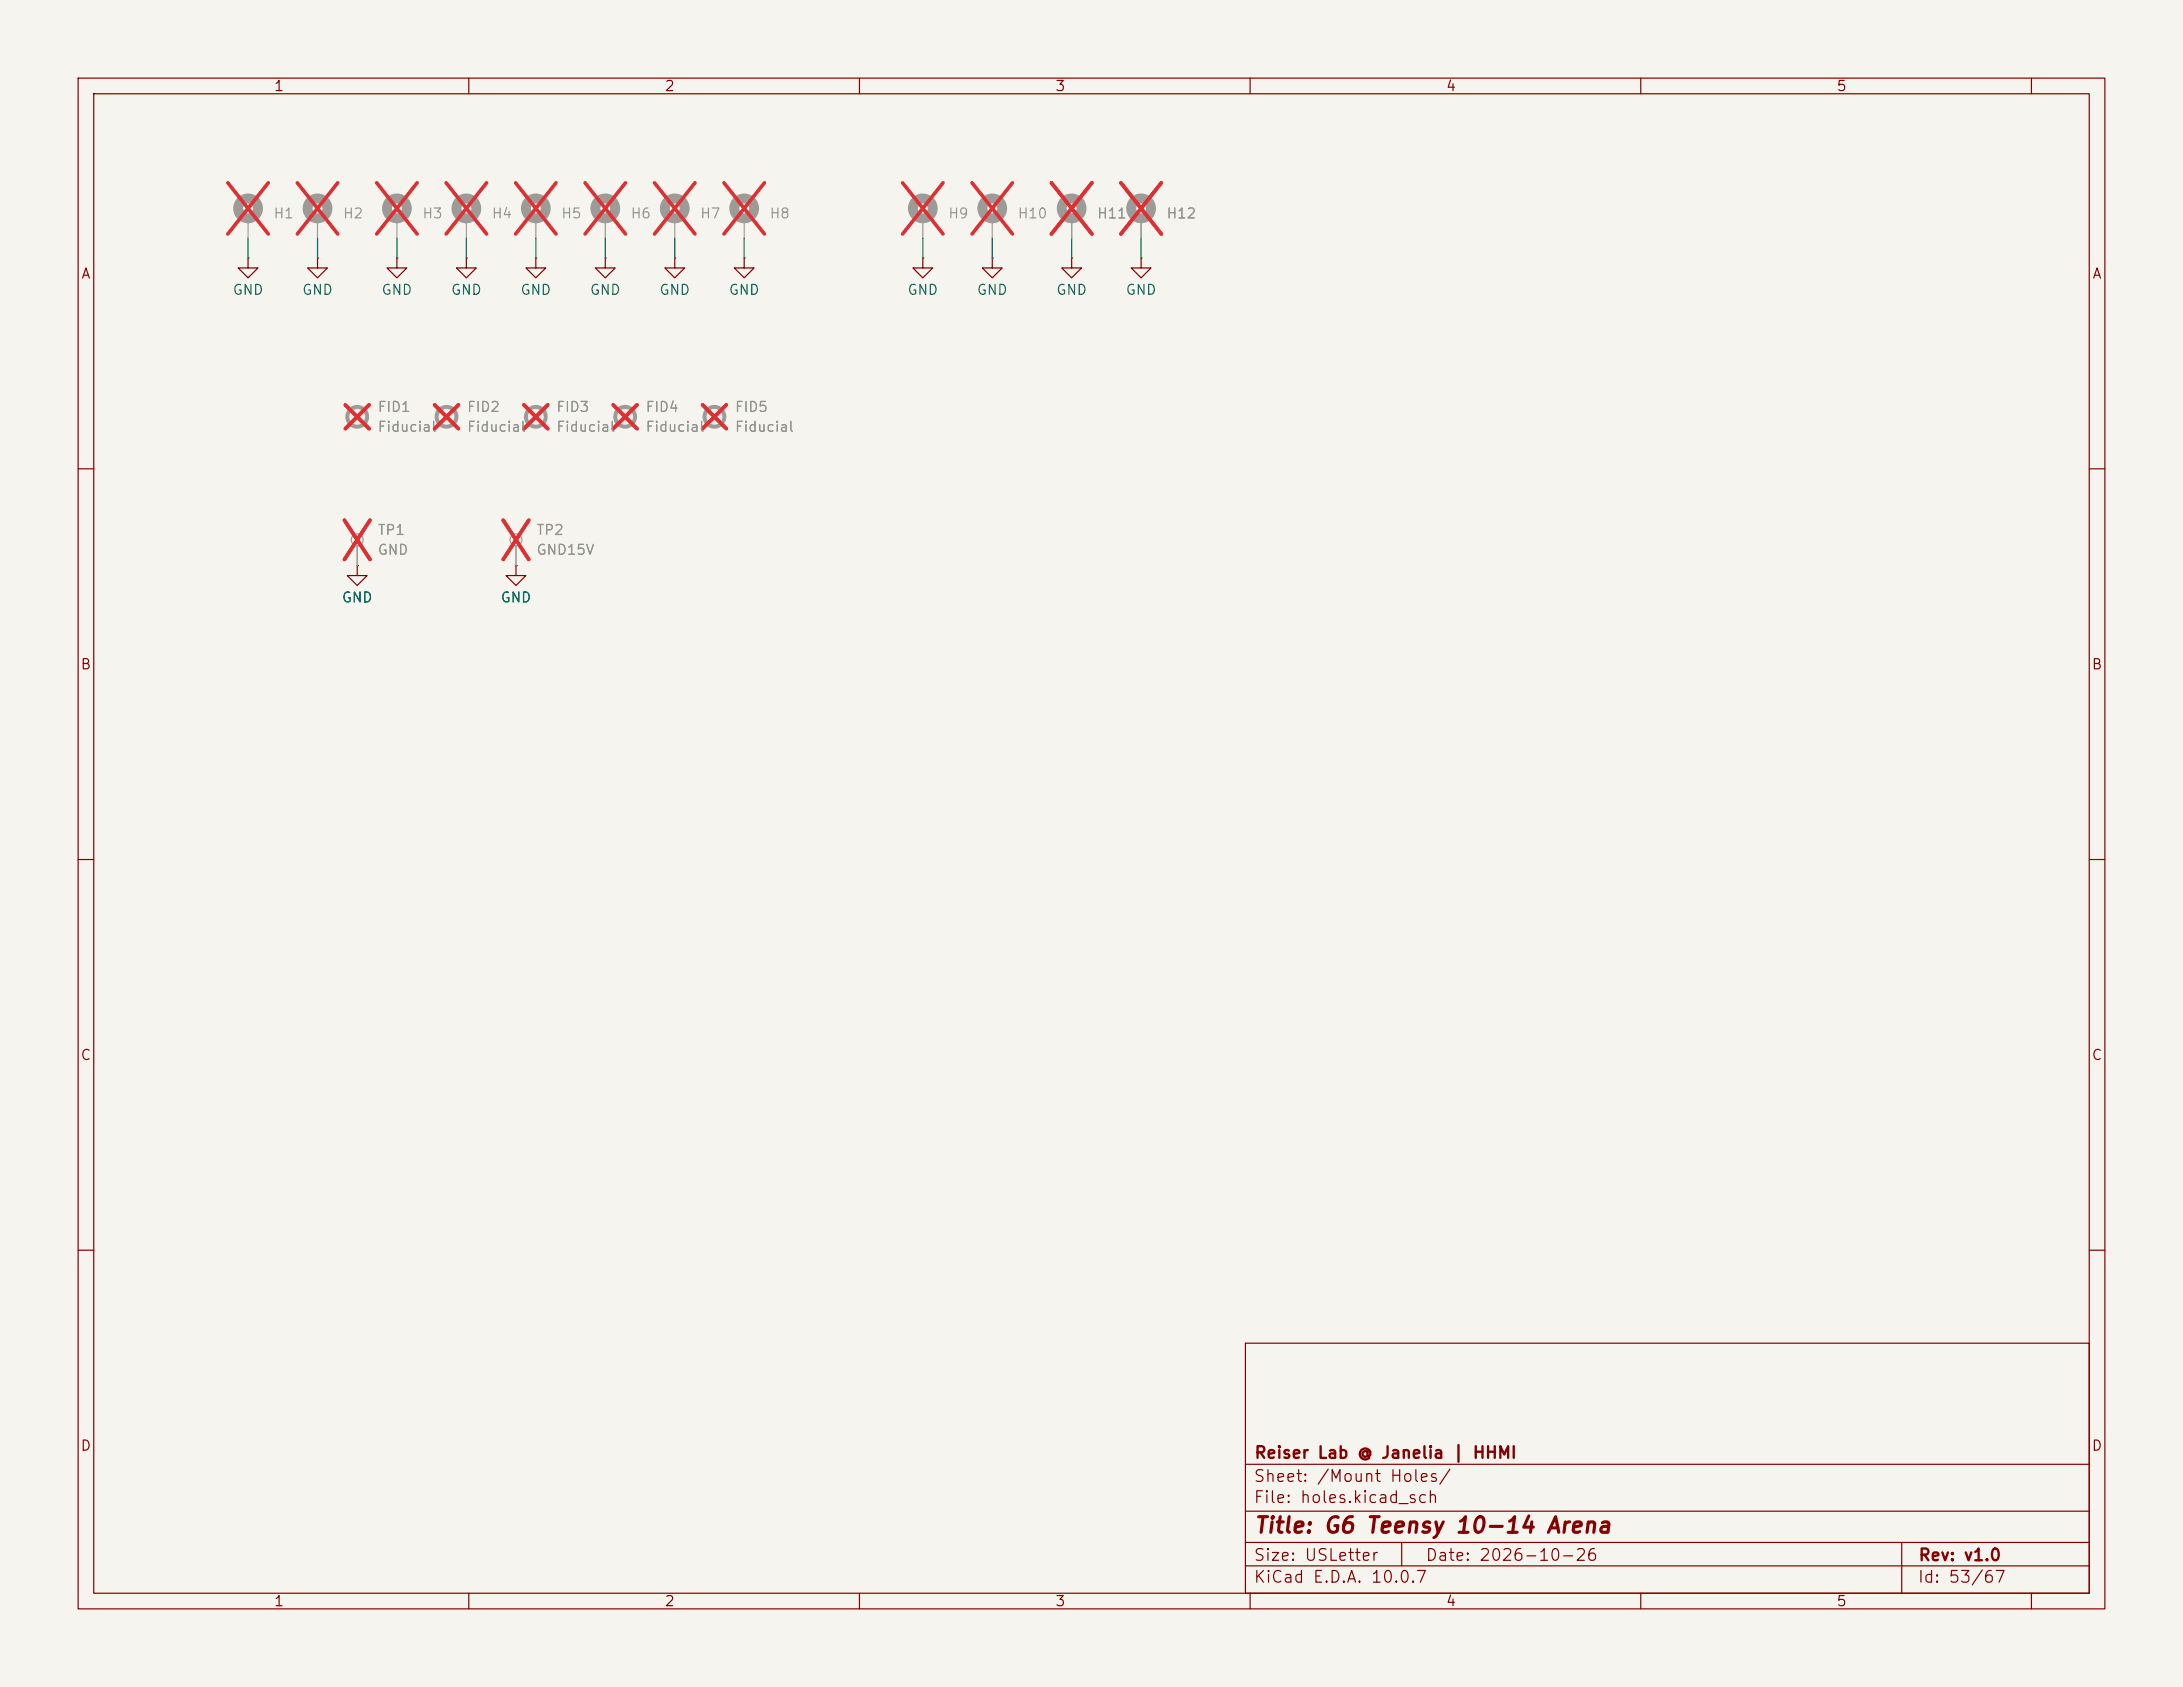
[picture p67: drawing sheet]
<svg xmlns="http://www.w3.org/2000/svg" width="279mm" height="216mm" viewBox="0 0 279 216" stroke-linecap="round" stroke-linejoin="round" font-family="sans-serif">
<defs><g id="words">
<text font-size="2" fill="#840000" x="160.4" y="196.7">Title: G6 Teensy 10-14 Arena</text>
<g font-size="1.5" fill="#840000">
<text x="160.4" y="190">Sheet: /Mount Holes/</text>
<text x="160.4" y="187">Reiser Lab @ Janelia | HHMI</text>
<text x="160.4" y="192.7">File: holes.kicad_sch</text>
<text x="160.4" y="202.9">KiCad E.D.A. 10.0.7</text>
<text x="160.4" y="200.1">Size: USLetter</text>
<text x="182.4" y="200.1">Date: 2026-10-26</text>
<text x="245.4" y="202.9">Id: 53/67</text>
<text x="245.4" y="200.1">Rev: v1.0</text>
</g>
<g font-size="1.3" fill="#840000">
<text x="35" y="12">1</text>
<text x="85" y="12">2</text>
<text x="135" y="12">3</text>
<text x="185" y="12">4</text>
<text x="235" y="12">5</text>
<text x="10.3" y="36">A</text>
<text x="267.7" y="36">A</text>
<text x="10.2" y="86">B</text>
<text x="267.6" y="86">B</text>
<text x="10.2" y="136">C</text>
<text x="267.6" y="136">C</text>
<text x="10.2" y="186">D</text>
<text x="267.6" y="186">D</text>
<text x="35" y="205.9">1</text>
<text x="85" y="205.9">2</text>
<text x="135" y="205.9">3</text>
<text x="185" y="205.9">4</text>
<text x="235" y="205.9">5</text>
</g>
<g font-size="1.3" fill="#939391">
<text x="34.9" y="28.3">H1</text>
<text x="43.8" y="28.3">H2</text>
<text x="54" y="28.3">H3</text>
<text x="62.8" y="28.3">H4</text>
<text x="71.7" y="28.3">H5</text>
<text x="80.6" y="28.3">H6</text>
<text x="89.5" y="28.3">H7</text>
<text x="98.4" y="28.3">H8</text>
<text x="121.3" y="28.3">H9</text>
<text x="130.2" y="28.3">H10</text>
<text x="140.3" y="28.3">H11</text>
<text x="149.2" y="28.3">H12</text>
<text x="48.2" y="53">FID1</text>
<text x="59.7" y="53">FID2</text>
<text x="71.1" y="53">FID3</text>
<text x="82.5" y="53">FID4</text>
<text x="94" y="53">FID5</text>
<text x="48.2" y="55.6">Fiducial</text>
<text x="59.7" y="55.6">Fiducial</text>
<text x="71.1" y="55.6">Fiducial</text>
<text x="82.5" y="55.6">Fiducial</text>
<text x="94" y="55.6">Fiducial</text>
<text x="48.2" y="68.8">TP1</text>
<text x="48.2" y="71.3">GND</text>
<text x="68.6" y="68.8">TP2</text>
<text x="68.6" y="71.3">GND15V</text>
</g>
<g font-size="1.3" fill="#006464">
<text x="29.7" y="38">GND</text>
<text x="38.6" y="38">GND</text>
<text x="48.7" y="38">GND</text>
<text x="57.6" y="38">GND</text>
<text x="66.5" y="38">GND</text>
<text x="75.4" y="38">GND</text>
<text x="84.3" y="38">GND</text>
<text x="93.2" y="38">GND</text>
<text x="116" y="38">GND</text>
<text x="124.9" y="38">GND</text>
<text x="135.1" y="38">GND</text>
<text x="144" y="38">GND</text>
<text x="43.7" y="77.4">GND</text>
<text x="64" y="77.4">GND</text>
</g>
</g></defs>
<path d="M0 0h279.4v215.9h-279.4z" fill="#f5f4ef" stroke="#f5f4ef" stroke-width=".13"/>
<g fill="none" stroke="#840000" stroke-width=".15">
<path d="M10 10h259.4v195.9h-259.4zM12 12h255.4v191.9h-255.4zM60 10v2M110 10v2M160 10v2M210 10v2M260 10v2M31.7 33v1.3h1.3l-1.3 1.3-1.2-1.3h1.2M31.7 33h.1M40.6 33v1.3h1.3l-1.3 1.3-1.2-1.3h1.2M40.6 33h.1M50.8 33v1.3h1.3l-1.3 1.3-1.3-1.3h1.3"/>
<path d="M50.8 33h.1M59.7 33v1.3h1.3l-1.3 1.3-1.3-1.3h1.3M59.7 33h.1M68.6 33v1.3h1.2l-1.2 1.3-1.3-1.3h1.3M68.6 33h.1M77.5 33v1.3h1.2l-1.2 1.3-1.3-1.3h1.3M77.5 33h.1M86.4 33v1.3h1.2l-1.2 1.3-1.3-1.3h1.3M86.4 33h.1M95.2 33v1.3h1.3l-1.3 1.3-1.2-1.3h1.2M95.2 33h.1M118.1 33v1.3h1.3l-1.3 1.3-1.3-1.3h1.3"/>
<path d="M118.1 33h.1M127 33v1.3h1.3l-1.3 1.3-1.3-1.3h1.3M127 33h.1M137.2 33v1.3h1.2l-1.2 1.3-1.3-1.3h1.3M137.2 33h.1M146 33v1.3h1.3l-1.3 1.3-1.2-1.3h1.2M146 33h.1M10 60h2M45.7 72.4v1.3h1.3l-1.3 1.2-1.3-1.2h1.3M45.7 72.4h.1M66 72.4v1.3h1.3l-1.3 1.2-1.2-1.2h1.2M66 72.4h.1"/>
<path d="M267.4 60h2M10 110h2M267.4 110h2M10 160h2M159.4 171.9h108v32h-108zM267.4 160h2M159.4 197.4h108M159.4 193.4h108M159.4 187.4h108M179.4 197.4v3M243.4 197.4v6.5M60 203.9v2"/>
<path d="M110 203.9v2M159.4 200.4h108M160 203.9v2M210 203.9v2M260 203.9v2"/>
</g>
<g fill="#ebeae8" stroke="#ebeae8" stroke-width=".13">
<circle cx="45.7" cy="53.3" r="1.27"/>
<circle cx="57.1" cy="53.3" r="1.27"/>
<circle cx="91.4" cy="53.3" r="1.27"/>
<circle cx="80" cy="53.3" r="1.27"/>
<circle cx="68.6" cy="53.3" r="1.27"/>
</g>
<g fill="none" stroke="#9c9b98" stroke-width=".51">
<circle cx="45.7" cy="53.3" r="1.27"/>
<circle cx="57.1" cy="53.3" r="1.27"/>
<circle cx="68.6" cy="53.3" r="1.27"/>
<circle cx="80" cy="53.3" r="1.27"/>
<circle cx="91.4" cy="53.3" r="1.27"/>
</g>
<g fill="none" stroke="#e12e31" stroke-width=".46">
<path d="M29.2 23.4l5.1 6.5M34.3 23.4l-5.1 6.5M38 23.4l5.2 6.5M43.2 23.4l-5.2 6.5M48.2 23.4l5.2 6.5M53.4 23.4l-5.2 6.5M57.1 23.4l5.2 6.5M62.3 23.4l-5.2 6.5M66 23.4l5.2 6.5M71.2 23.4l-5.2 6.5M74.9 23.4l5.2 6.5M80.1 23.4l-5.2 6.5"/>
<path d="M83.8 23.4l5.2 6.5M89 23.4l-5.2 6.5M92.7 23.4l5.1 6.5M97.8 23.4l-5.1 6.5M115.5 23.4l5.2 6.5M120.7 23.4l-5.2 6.5M124.4 23.4l5.2 6.5M129.6 23.4l-5.2 6.5M134.6 23.4l5.2 6.5M139.8 23.4l-5.2 6.5M143.5 23.4l5.1 6.5M148.6 23.4l-5.1 6.5"/>
<path d="M44.2 51.8l3 3.1M47.2 51.8l-3 3.1M55.6 51.8l3.1 3.1M58.7 51.8l-3.1 3.1M67.1 51.8l3 3.1M70.1 51.8l-3 3.1M78.5 51.8l3 3.1M81.5 51.8l-3 3.1M89.9 51.8l3.1 3.1M93 51.8l-3.1 3.1M44.1 66.6l3.3 5M47.4 66.6l-3.3 5"/>
<path d="M64.4 66.6l3.3 5M67.7 66.6l-3.3 5"/>
</g>
<g fill="none" stroke="#9c9b98" stroke-width=".15">
<path d="M31.7 27.9v2.6M40.6 27.9v2.6M50.8 27.9v2.6M59.7 27.9v2.6M68.6 27.9v2.6M77.5 27.9v2.6M86.4 27.9v2.6M95.2 27.9v2.6M118.1 27.9v2.6M127 27.9v2.6M137.2 27.9v2.6M146 27.9v2.6"/>
<path d="M45.7 69.9v2.5M66 69.9v2.5"/>
<circle cx="45.7" cy="69.1" r=".76"/>
<circle cx="66" cy="69.1" r=".76"/>
</g>
<g fill="none" stroke="#9c9b98" stroke-width="1.3">
<circle cx="31.7" cy="26.7" r="1.27"/>
<circle cx="40.6" cy="26.7" r="1.27"/>
<circle cx="50.8" cy="26.7" r="1.27"/>
<circle cx="59.7" cy="26.7" r="1.27"/>
<circle cx="68.6" cy="26.7" r="1.27"/>
<circle cx="77.5" cy="26.7" r="1.27"/>
<circle cx="86.4" cy="26.7" r="1.27"/>
<circle cx="95.2" cy="26.7" r="1.27"/>
<circle cx="118.1" cy="26.7" r="1.27"/>
<circle cx="127" cy="26.7" r="1.27"/>
<circle cx="137.2" cy="26.7" r="1.27"/>
<circle cx="146" cy="26.7" r="1.27"/>
</g>
<path d="M31.7 30.5v2.5M40.6 30.5v2.5M50.8 30.5v2.5M59.7 30.5v2.5M68.6 30.5v2.5M77.5 30.5v2.5M86.4 30.5v2.5M95.2 30.5v2.5M118.1 30.5v2.5M127 30.5v2.5M137.2 30.5v2.5M146 30.5v2.5" fill="none" stroke="#009600" stroke-width=".15"/>
<use href="#words"/>
</svg>
